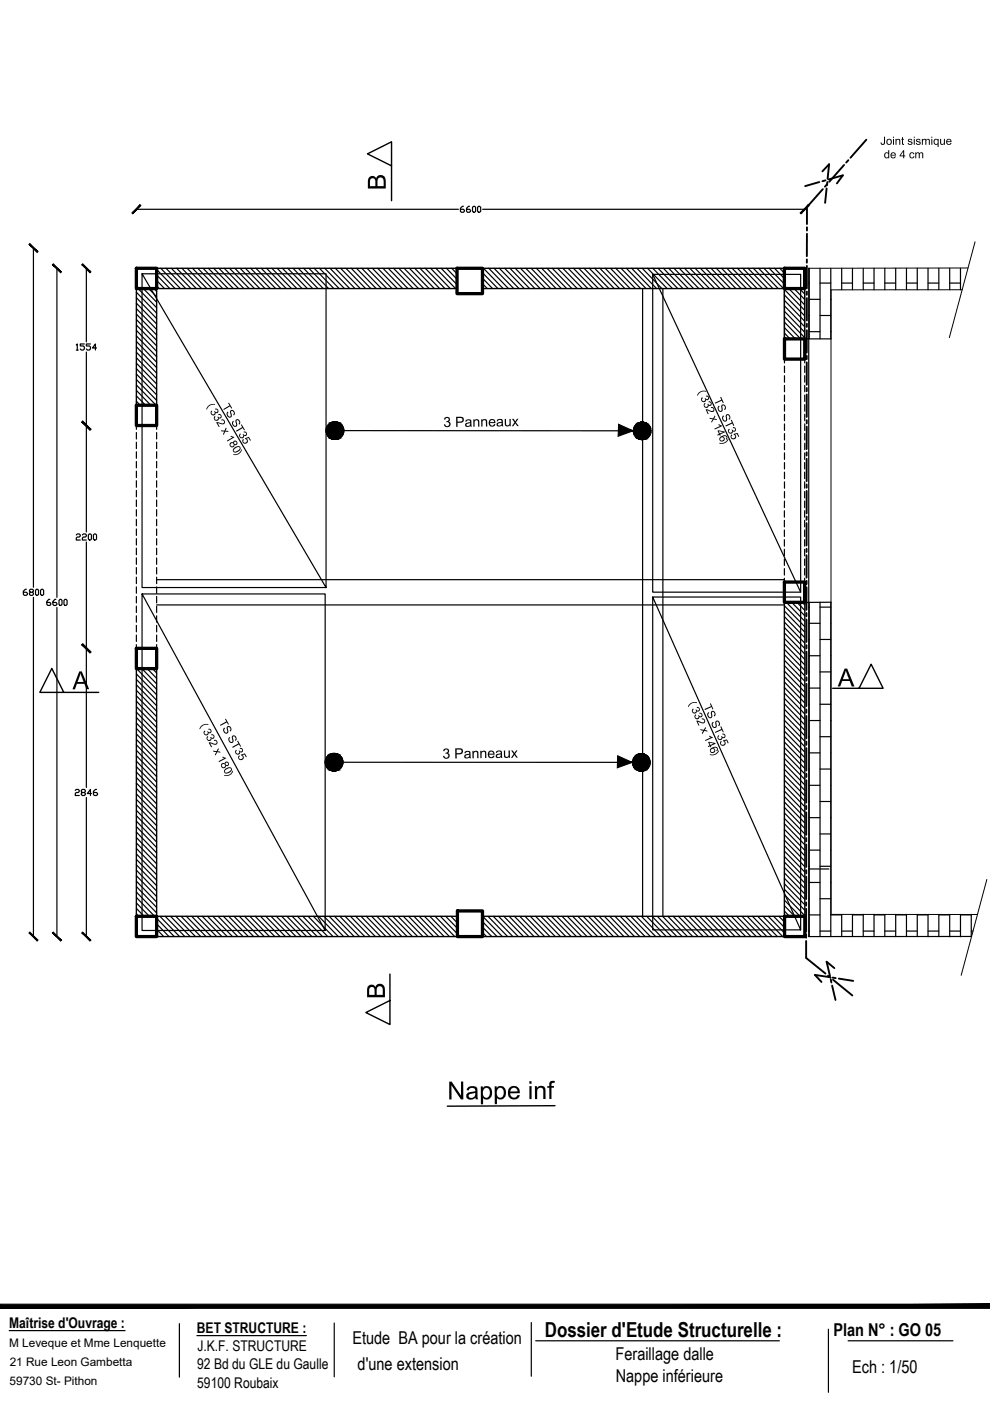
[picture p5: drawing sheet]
<svg xmlns="http://www.w3.org/2000/svg" width="210mm" height="297mm" viewBox="0 0 210 297" stroke-linecap="round" stroke-linejoin="round" font-family="sans-serif">
<defs><g id="words">
<g font-size="4.4">
<text x="96.3" y="46.2">6600</text>
<text x="14.8" y="75.5">1554</text>
<text x="14.8" y="115.7">2200</text>
<text x="14.8" y="170">2846</text>
<text x="115.5" y="283.4">Dossier d'Etude Structurelle :</text>
</g>
<g font-size="4">
<text x="3.9" y="127.4">6800</text>
<text x="8.8" y="129.5">6600</text>
</g>
<g font-size="3.8">
<text x="74.7" y="284.9">Etude BA pour la création</text>
<text x="176.7" y="283.2">Plan N° : GO 05</text>
<text x="75.8" y="290.5">d'une extension</text>
<text x="130.5" y="288.4">Feraillage dalle</text>
<text x="130.6" y="292.9">Nappe inférieure</text>
<text x="180.7" y="291">Ech : 1/50</text>
</g>
<g font-size="3.1">
<text x="1.9" y="281.5">Maîtrise d'Ouvrage :</text>
<text x="41.7" y="282.5">BET STRUCTURE :</text>
<text x="41.8" y="286.4">J.K.F. STRUCTURE</text>
<text x="41.8" y="290.4">92 Bd du GLE du Gaulle</text>
<text x="41.8" y="294.2">59100 Roubaix</text>
</g>
<g font-size="2.5">
<text x="1.9" y="285.6">M Leveque et Mme Lenquette</text>
<text x="2" y="293.7">59730 St- Pithon</text>
<text x="2.1" y="289.6">21 Rue Leon Gambetta</text>
</g>
</g></defs>
<!-- layer: textes. R+1 -->
<path d="M83 35.2l-5.1-2.6 5.1-2.5v12.5M13.5 146.8l-2.5-5.1-2.6 5.1h12.5M176.6 145.9h10.6l-2.5-5.1-2.6 5.1M82.7 206.5v10.7l-5.1-2.5 5.1-2.6M117.7 234.4l-22.9 .1" fill="none" stroke="#000" stroke-width=".3"/>
<g fill="#000">
<path d="M94.3 88.5l.5-.1 .6 .3v.4l-.3 .3 .3 .1 .1 .6-.3 .4h-.7l-.3-.3-.1-.2 .3-.1 .2 .4 .2 .1 .4-.4-.1-.4-.5-.1 .1-.2 .4-.2v-.3l-.4-.2-.3 .4-.3-.1zM100.4 88.9h.2v.2l.4-.2 .5 .1 .1 1.5h-.2l-.1-1.3-.3-.1-.4 .3v1.1h-.2zM102 88.9h.3v.2l.4-.3 .5 .2 .1 1.4h-.3v-1.1l-.4-.2-.3 .3v1.1h-.3zM107 88.8h.3v1.1l.3 .3 .4-.3v-1.1h.3v1.6h-.2v-.2l-.4 .2-.6-.2zM108.5 88.8h.4l.3 .6 .4-.6h.3l-.5 .7 .6 .8h-.3l-.5-.5-.4 .6h-.3l.6-.9zM94.1 158.9l.6-.2 .5 .4v.4l-.3 .2 .4 .2v.5l-.3 .4h-.7l-.3-.3-.1-.2 .3-.1 .2 .4 .3 .1 .4-.4-.2-.4-.5-.1 .1-.2 .4-.2v-.3l-.4-.2-.3 .4-.2-.1zM100.2 159.2h.2v.2l.5-.2 .4 .1 .2 1.4h-.3v-1.1l-.4-.2-.3 .3v1.1h-.3zM101.8 159.2h.3v.2l.3-.2 .6 .2 .1 1.3h-.3v-1.2l-.4-.1-.3 .2v1.1h-.2zM106.8 159.1h.3v1.2l.4 .2 .3-.3v-1.1h.3v1.6h-.2v-.2l-.4 .2-.6-.2zM108.4 159.1h.3l.4 .5 .3-.5h.3l-.5 .7 .6 .8h-.3l-.4-.6-.4 .7h-.4l.6-.8zM95.2 229.3h.6l1.9 3v-3h.5v3.8h-.5l-2-3v3h-.5zM113.4 230.3h.4v.4l.8-.5 .5 .1 .4 .2 .2 .5v2h-.5l-.1-2.1-.2-.2-.4-.1-.3 .1-.3 .4v1.9h-.5z"/>
<path d="M116.6 229.4l.3-.2h.7l-.1 .4a.39 .39 0 0 0-.4 0 .39 .39 0 0 0-.2 .4v.3h.6v.3h-.6v2.4h-.4v-2.4h-.5v-.3h.5z"/>
<path d="M78.3 37.6l.3-.2 .5-.1 .7 .5 .5-.6h.9l.5 .7 .1 2.1h-3.8v-1.7zM78.6 38l-.2 1.5h1.2l-.1-1.5-.4-.2zM80.3 37.7l-.2 .5-.1 1.3h1.3l-.1-1.6-.4-.3z"/>
<path d="M96.7 88.4h1.2l.4 .4v.5l-.3 .2-1 .1v.9h-.3zM97 88.6v.8l1-.2v-.3l-.1-.2z"/>
<path d="M98.8 89l.6-.1 .5 .2 .2 1.4h-.3l-.1-.2-.4 .2-.5-.1-.2-.2 .1-.3 .8-.4a.26 .26 0 0 0 .1-.3 .26 .26 0 0 0-.4-.1l-.3 .3h-.3zM99 89.9l-.1 .2 .2 .2h.4l.2-.3a.24 .24 0 0 0-.2-.3 .24 .24 0 0 0-.3 .1z"/>
<path d="M103.8 89.1l.3-.3h.4l.4 .3 .2 .6h-1.2v.3l.4 .2h.3l.2-.3h.2l-.2 .4-.6 .2-.4-.3-.2-.4zM104.1 89.1l-.2 .4h.9l-.3-.4z"/>
<path d="M105.4 89.1l.3-.3h.6l.3 .4 .1 1.2h-.3v-.2l-.4 .2h-.5l-.2-.3v-.3l.8-.3a.26 .26 0 0 0 .2-.4 .26 .26 0 0 0-.4-.1l-.3 .3h-.3zM105.6 89.8v.3l.1 .1h.4l.2-.3a.25 .25 0 0 0-.1-.3 .25 .25 0 0 0-.3 .1z"/>
<path d="M16.8 142.4h.5l1.6 3.7h-.6l-.4-1.1h-1.6l-.4 1.1h-.5zM17.1 142.7l-.7 1.9h1.3z"/>
<path d="M96.5 158.7h1.2l.4 .2 .1 .3-.3 .6-1.1 .1v.9h-.3zM96.8 158.9v.8l1-.2 .1-.3-.2-.3z"/>
<path d="M179.1 141.8h.5l1.6 3.7h-.6l-.5-1.1h-1.5l-.5 1.1h-.5zM179.3 142.2l-.6 1.8h1.3z"/>
<path d="M98.6 159.4l.4-.2 .7 .1 .2 1.5h-.3l-.1-.2-.4 .2h-.4l-.2-.2-.1-.4 .3-.2 .6-.2a.26 .26 0 0 0 .1-.3 .26 .26 0 0 0-.4-.1l-.3 .3h-.2zM98.8 160.2l-.1 .3 .3 .1 .5-.3a.27 .27 0 0 0-.2-.3 .27 .27 0 0 0-.3 .1z"/>
<path d="M103.6 159.4l.4-.3h.3l.4 .3 .2 .6h-1.2l.1 .3 .3 .2h.3l.2-.3h.3l-.3 .4-.6 .1-.4-.2-.2-.7zM103.9 159.4l-.2 .4h.9l-.2-.4z"/>
<path d="M105.2 159.3l.4-.2 .8 .2 .1 1.4h-.2l-.1-.2-.4 .2h-.5l-.2-.3 .1-.4 .7-.2a.28 .28 0 0 0 .2-.5 .28 .28 0 0 0-.5 0l-.2 .3h-.3zM105.5 160.1l-.1 .2 .2 .2 .6-.3a.27 .27 0 0 0-.2-.3 .27 .27 0 0 0-.3 .1z"/>
<path d="M78.1 209l.7-.2 .4 .1 .4 .4 .5-.7h.6l.4 .2 .3 .2 .2 .6v1.8h-3.8v-1.6zM78.5 209.4l-.2 .3v1.2h1.1v-1.2a.55 .55 0 0 0-.9-.3zM80.2 209.2l-.3 .5v1.2h1.3l-.1-1.5-.4-.3z"/>
<path d="M99.2 230.6l.8-.3h.7l.4 .3 .3 2.5h-.5l-.1-.4-.8 .4-.9-.2-.3-.5 .2-.6 .5-.2 .9-.2a.38 .38 0 0 0 .4-.3 .38 .38 0 0 0-.4-.4h-.7l-.3 .5-.5-.1zM99.4 232.1a.63 .63 0 0 0 .5 .7 .63 .63 0 0 0 .7-.4l.1-.2a.27 .27 0 0 0 .1-.4 .27 .27 0 0 0-.4 0z"/>
<path d="M101.9 230.3h.5v.4l.5-.4h.7l.5 .4 .2 .6v.9l-.4 .7-.9 .2-.6-.3v1.3h-.4zM102.6 230.9l-.2 .5 .1 .9 .3 .4h.6l.4-.5v-1l-.5-.6z"/>
<path d="M104.9 230.3h.4v.4l.5-.4h.8l.5 .5 .2 .6-.1 .9-.4 .6-.9 .2-.5-.3v1.3h-.5zM105.5 230.9l-.2 .5 .1 .9 .3 .4h.6l.4-.5v-1.1l-.5-.5z"/>
<path d="M108.1 230.6l.3-.3 .7-.1 .8 .5 .3 1.1h-2l.2 .6 .4 .3 .6-.1 .3-.4h.5l-.5 .7-.8 .2-.5-.1-.4-.3-.3-.5v-.8zM108.5 230.8l-.3 .6h1.5l-.1-.5-.4-.2-.3-.1z"/>
<path d="M112.2 230.3h.5v2.7h-.5zM112.2 229.2h.5v.6h-.5z"/>
</g>
<!-- layer: linteaux -->
<g fill="none" stroke="#000" stroke-width=".25">
<path d="M7.1 52.6v71.9M12.1 56.9v69.7M18.3 56.9v15.6M28.9 44.4h68.3M33.2 59.5l1.7 1.7M33.2 58.3l2.8 2.9M33.2 57.1l3.9 4.1M34.1 56.9l4.1 4.3M35.2 56.9l4.2 4.3M36.3 56.9l4.2 4.3M37.4 56.9l4.2 4.3M38.6 56.9l4.1 4.3"/>
<path d="M39.7 56.9l4.2 4.3M40.8 56.9l4.2 4.3M41.9 56.9l4.2 4.3M43.1 56.9l4.1 4.3M44.2 56.9l4.1 4.3M45.3 56.9l4.2 4.3M46.4 56.9l4.2 4.3M47.5 56.9l4.2 4.3M48.7 56.9l4.1 4.3M49.8 56.9l4.2 4.3M50.9 56.9l4.2 4.3M52 56.9l4.2 4.3"/>
<path d="M53.1 56.9l4.2 4.3M54.3 56.9l4.1 4.3M55.4 56.9l4.2 4.3M56.5 56.9l4.2 4.3M57.6 56.9l4.2 4.3M58.8 56.9l4.1 4.3M59.9 56.9l4.2 4.3M61 56.9l4.2 4.3M62.1 56.9l4.2 4.3M63.2 56.9l4.2 4.3M64.4 56.9l4.1 4.3M65.5 56.9l4.2 4.3"/>
<path d="M66.6 56.9l4.2 4.3M67.7 56.9l4.2 4.3M68.9 56.9l4.1 4.3M70 56.9l4.1 4.3M71.1 56.9l4.2 4.3M72.2 56.9l4.2 4.3M73.3 56.9l4.2 4.3M74.5 56.9l4.1 4.3M75.6 56.9l4.2 4.3M76.7 56.9l4.2 4.3M77.8 56.9l4.2 4.3M79 56.9l4.1 4.3"/>
<path d="M80.1 56.9l4.1 4.3M81.2 56.9l4.2 4.3M82.3 56.9l4.2 4.3M83.4 56.9l4.2 4.3M84.6 56.9l4.1 4.3M85.7 56.9l4.2 4.3M86.8 56.9l4.2 4.3M87.9 56.9l4.2 4.3M89 56.9l4.2 4.3M90.2 56.9l4.1 4.3M91.3 56.9l4.2 4.3M92.4 56.9l4.2 4.3"/>
<path d="M93.5 56.9l3.4 3.5M94.7 56.9l2.2 2.3M95.8 56.9l1.1 1.1M96.9 56.9h.1M102.3 59l2.1 2.2M102.3 57.8l3.3 3.4M102.3 44.4h68.3M102.5 56.9l4.2 4.3M103.6 56.9l4.2 4.3M104.8 56.9l4.1 4.3M105.9 56.9l4.1 4.3M107 56.9l4.2 4.3"/>
<path d="M108.1 56.9l4.2 4.3M109.2 56.9l4.2 4.3M110.4 56.9l4.1 4.3M111.5 56.9l4.2 4.3M112.6 56.9l4.2 4.3M113.7 56.9l4.2 4.3M114.9 56.9l4.1 4.3M116 56.9l4.1 4.3M117.1 56.9l4.2 4.3M118.2 56.9l4.2 4.3M119.3 56.9l4.2 4.3M120.5 56.9l4.1 4.3"/>
<path d="M121.6 56.9l4.2 4.3M122.7 56.9l4.2 4.3M123.8 56.9l4.2 4.3M124.9 56.9l4.2 4.3M126.1 56.9l4.1 4.3M127.2 56.9l4.2 4.3M128.3 56.9l4.2 4.3M129.4 56.9l4.2 4.3M130.6 56.9l4.1 4.3M131.7 56.9l4.1 4.3M132.8 56.9l4.2 4.3M133.9 56.9l4.2 4.3"/>
<path d="M135 56.9l4.2 4.3M136.2 56.9l4.1 4.3M137.3 56.9l4.2 4.3M138.4 56.9l4.2 4.3M139.5 56.9l4.2 4.3M140.7 56.9l4.1 4.3M141.8 56.9l4.1 4.3M142.9 56.9l4.1 4.3M144 56.9l4.2 4.3M145.1 56.9l4.2 4.3M146.3 56.9l4.1 4.3M147.4 56.9l4.1 4.3"/>
<path d="M148.5 56.9l4.2 4.3M149.6 56.9l4.2 4.3M150.7 56.9l4.2 4.3M151.9 56.9l4.1 4.3M153 56.9l4.1 4.3M154.1 56.9l4.2 4.3M155.2 56.9l4.2 4.3M156.4 56.9l4.1 4.3M157.5 56.9l4.1 4.3M158.6 56.9l4.2 4.3M159.7 56.9l4.2 4.3M160.8 56.9l4.2 4.3"/>
<path d="M162 56.9l4.1 4.3M163.1 56.9l3.2 3.3M164.2 56.9l2.1 2.2M165.3 56.9l1 1M18.3 74.6v38.2M28.9 79.3l4.3 4.4M28.9 78.2l4.3 4.4M28.9 77l4.3 4.4M28.9 75.8l4.3 4.5M28.9 74.7l4.3 4.4M28.9 73.5l4.3 4.4M28.9 72.4l4.3 4.4"/>
<path d="M28.9 71.2l4.3 4.4M28.9 70l4.3 4.5M28.9 68.9l4.3 4.4M28.9 67.7l4.3 4.5M28.9 66.6l4.3 4.4M28.9 65.4l4.3 4.5M28.9 64.3l4.3 4.4M28.9 63.1l4.3 4.4M28.9 62l4.3 4.4M29.3 61.2l3.9 4M30.4 61.2l2.8 2.9M31.5 61.2l1.7 1.7"/>
<path d="M32.6 61.2l.6 .6M33.2 60.6l.6 .6M102.3 60.1l1 1.1M166.3 64.8l4.3 4.5M166.3 63.7l4.3 4.4M166.3 62.5l4.3 4.5M166.3 61.4l4.3 4.4M166.3 71.8h.1M166.3 70.6l1.2 1.2M166.3 69.5l2.3 2.3M166.3 68.3l3.5 3.5M166.3 67.2l4.3 4.4"/>
<path d="M166.3 66l4.3 4.4M167.2 61.2l3.4 3.4M168.4 61.2l2.2 2.3M169.5 61.2l1.1 1.1M28.9 85.1l.8 .8M28.9 83.9l2 2M28.9 82.8l3.1 3.1M28.9 81.6l4.2 4.3M28.9 80.5l4.3 4.4M18.3 114.9v52M7.1 126.6v72M12.1 128.8v69.8"/>
<path d="M166.3 140l4.3 4.4M166.3 138.8l4.3 4.4M166.3 137.7l4.3 4.4M166.3 136.5l4.3 4.4M166.3 135.3l4.3 4.5M166.3 134.2l4.3 4.4M166.3 133l4.3 4.5M166.3 131.9l4.3 4.4M166.3 130.7l4.3 4.5M166.3 129.6l4.3 4.4M166.3 128.4l4.3 4.4M166.7 127.7l3.9 4"/>
<path d="M167.9 127.7l2.7 2.8M169 127.7l1.6 1.7M170.1 127.7l.5 .5M28.9 159.1l4.3 4.4M28.9 157.9l4.3 4.4M28.9 156.8l4.3 4.4M28.9 155.6l4.3 4.4M28.9 154.4l4.3 4.5M28.9 153.3l4.3 4.4M28.9 152.1l4.3 4.5M28.9 151l4.3 4.4M28.9 149.8l4.3 4.4"/>
<path d="M28.9 148.7l4.3 4.4M28.9 147.5l4.3 4.4M28.9 146.4l4.3 4.4M28.9 145.2l4.3 4.4M28.9 144l4.3 4.5M28.9 142.9l4.3 4.4M29 141.8l4.2 4.4M30.1 141.8l3.1 3.2M31.2 141.8l2 2M32.3 141.8l.9 .9M166.3 159.6l4.3 4.4M166.3 158.5l4.3 4.4"/>
<path d="M166.3 157.3l4.3 4.4M166.3 156.2l4.3 4.4M166.3 155l4.3 4.4M166.3 153.8l4.3 4.5M166.3 152.7l4.3 4.4M166.3 151.5l4.3 4.5M166.3 150.4l4.3 4.4M166.3 149.2l4.3 4.5M166.3 148.1l4.3 4.4M166.3 146.9l4.3 4.4M166.3 145.8l4.3 4.4M166.3 144.6l4.3 4.4"/>
<path d="M166.3 143.5l4.3 4.4M166.3 142.3l4.3 4.4M166.3 141.1l4.3 4.4M18.3 169.1v29.5M28.9 179.9l4.3 4.4M28.9 178.7l4.3 4.4M28.9 177.6l4.3 4.4M28.9 176.4l4.3 4.4M28.9 175.2l4.3 4.5M28.9 174.1l4.3 4.4M28.9 172.9l4.3 4.5M28.9 171.8l4.3 4.4"/>
<path d="M28.9 170.6l4.3 4.5M28.9 169.5l4.3 4.4M28.9 168.3l4.3 4.4M28.9 167.2l4.3 4.4M28.9 166l4.3 4.4M28.9 164.9l4.3 4.4M28.9 163.7l4.3 4.4M28.9 162.5l4.3 4.5M28.9 161.4l4.3 4.4M28.9 160.2l4.3 4.5M166.3 179.3l4.3 4.4M166.3 178.1l4.3 4.4"/>
<path d="M166.3 177l4.3 4.4M166.3 175.8l4.3 4.4M166.3 174.7l4.3 4.4M166.3 173.5l4.3 4.4M166.3 172.3l4.3 4.5M166.3 171.2l4.3 4.4M166.3 170l4.3 4.5M166.3 168.9l4.3 4.4M166.3 167.7l4.3 4.5M166.3 166.6l4.3 4.4M166.3 165.4l4.3 4.4M166.3 164.3l4.3 4.4"/>
<path d="M166.3 163.1l4.3 4.4M166.3 162l4.3 4.4M166.3 160.8l4.3 4.4M28.9 193.7l.5 .6M28.9 192.6l1.6 1.7M28.9 191.4l2.8 2.9M28.9 190.3l3.9 4M28.9 189.1l4.3 4.5M28.9 188l4.3 4.4M28.9 186.8l4.3 4.4M28.9 185.7l4.3 4.4M28.9 184.5l4.3 4.4"/>
<path d="M28.9 183.4l4.3 4.4M28.9 182.2l4.3 4.4M28.9 181l4.3 4.5M33.2 197l1.5 1.6M33.2 195.9l2.6 2.7M33.2 198.2l.4 .4M33.2 194.7l3.8 3.9M33.9 194.3l4.2 4.3M35 194.3l4.2 4.3M36.2 194.3l4.1 4.3M37.3 194.3l4.1 4.3M38.4 194.3l4.2 4.3"/>
<path d="M39.5 194.3l4.2 4.3M40.6 194.3l4.2 4.3M41.8 194.3l4.1 4.3M42.9 194.3l4.2 4.3M44 194.3l4.2 4.3M45.1 194.3l4.2 4.3M46.2 194.3l4.2 4.3M47.4 194.3l4.1 4.3M48.5 194.3l4.2 4.3M49.6 194.3l4.2 4.3M50.7 194.3l4.2 4.3M51.9 194.3l4.1 4.3"/>
<path d="M53 194.3l4.1 4.3M54.1 194.3l4.2 4.3M55.2 194.3l4.2 4.3M56.3 194.3l4.2 4.3M57.5 194.3l4.1 4.3M58.6 194.3l4.2 4.3M59.7 194.3l4.2 4.3M60.8 194.3l4.2 4.3M62 194.3l4.1 4.3M63.1 194.3l4.1 4.3M64.2 194.3l4.2 4.3M65.3 194.3l4.2 4.3"/>
<path d="M66.4 194.3l4.2 4.3M67.6 194.3l4.1 4.3M68.7 194.3l4.2 4.3M69.8 194.3l4.2 4.3M70.9 194.3l4.2 4.3M72.1 194.3l4.1 4.3M73.2 194.3l4.1 4.3M74.3 194.3l4.2 4.3M75.4 194.3l4.2 4.3M76.5 194.3l4.2 4.3M77.7 194.3l4.1 4.3M78.8 194.3l4.2 4.3"/>
<path d="M79.9 194.3l4.2 4.3M81 194.3l4.2 4.3M82.1 194.3l4.2 4.3M83.3 194.3l4.1 4.3M84.4 194.3l4.2 4.3M85.5 194.3l4.2 4.3M86.6 194.3l4.2 4.3M87.8 194.3l4.1 4.3M88.9 194.3l4.1 4.3M90 194.3l4.2 4.3M91.1 194.3l4.2 4.3M92.2 194.3l4.2 4.3"/>
<path d="M93.4 194.3l3.6 3.7M94.5 194.3l2.5 2.5M95.6 194.3l1.4 1.4M96.7 194.3l.3 .2M102.3 197.7l.8 .9M102.3 196.5l2 2.1M102.3 195.4l3.1 3.2M102.3 194.3l4.2 4.3M103.5 194.3l4.1 4.3M104.6 194.3l4.2 4.3M105.7 194.3l4.2 4.3M106.8 194.3l4.2 4.3"/>
<path d="M107.9 194.3l4.2 4.3M109.1 194.3l4.1 4.3M110.2 194.3l4.2 4.3M111.3 194.3l4.2 4.3M112.4 194.3l4.2 4.3M113.6 194.3l4.1 4.3M114.7 194.3l4.2 4.3M115.8 194.3l4.2 4.3M116.9 194.3l4.2 4.3M118 194.3l4.2 4.3M119.2 194.3l4.1 4.3M120.3 194.3l4.2 4.3"/>
<path d="M121.4 194.3l4.2 4.3M122.5 194.3l4.2 4.3M123.7 194.3l4.1 4.3M124.8 194.3l4.1 4.3M125.9 194.3l4.2 4.3M127 194.3l4.2 4.3M128.1 194.3l4.2 4.3M129.3 194.3l4.1 4.3M130.4 194.3l4.1 4.3M131.5 194.3l4.2 4.3M132.6 194.3l4.2 4.3M133.8 194.3l4.1 4.3"/>
<path d="M134.9 194.3l4.1 4.3M136 194.3l4.1 4.3M137.1 194.3l4.2 4.3M138.2 194.3l4.2 4.3M139.4 194.3l4.1 4.3M140.5 194.3l4.1 4.3M141.6 194.3l4.2 4.3M142.7 194.3l4.2 4.3M143.8 194.3l4.2 4.3M145 194.3l4.1 4.3M146.1 194.3l4.1 4.3M147.2 194.3l4.2 4.3"/>
<path d="M148.3 194.3l4.2 4.3M149.5 194.3l4.1 4.3M150.6 194.3l4.1 4.3M151.7 194.3l4.2 4.3M152.8 194.3l4.2 4.3M153.9 194.3l4.2 4.3M155.1 194.3l4.1 4.3M156.2 194.3l4.1 4.3M157.3 194.3l4.2 4.3M158.4 194.3l4.2 4.3M159.5 194.3l4.2 4.3M160.7 194.3l4.1 4.3"/>
<path d="M161.8 194.3l4.1 4.3M162.9 194.3l3.4 3.5M164 194.3l2.3 2.3M165.1 194.3l1.2 1.2M166.3 194.3h.1M166.3 193.2l1.1 1.1M166.3 192l2.2 2.3M166.3 190.8l3.3 3.5M166.3 189.7l4.3 4.4M166.3 188.5l4.3 4.5M166.3 187.4l4.3 4.4M166.3 186.2l4.3 4.4"/>
<path d="M166.3 185.1l4.3 4.4M166.3 183.9l4.3 4.4M166.3 182.8l4.3 4.4M166.3 181.6l4.3 4.4M166.3 180.4l4.3 4.5"/>
</g>
<!-- layer: JKF  bbm plein -->
<path d="M33.2 56.9v33.3h-4.3v-33.3h141.7M28.9 61.2h68M102.3 61.2h64v10.6M170.6 61.2v10.6M166.3 123.4v70.9h-64M170.6 123.4v70.9M28.9 194.3h68.1M33.2 198.6v-61.1h-4.3v61.1h141.7" fill="none" stroke="#000" stroke-width=".3"/>
<!-- layer: 0 -->
<g fill="none" stroke="#000" stroke-width=".25">
<path d="M30.1 58l39 66.6v-66.6h-39v66.6h39M138.4 58.2h31.4v67.3h-31.4zM138.4 58.2l31.4 67.3M166.3 56.9v19.2h4.3v-19.2M171.5 56.9v141.7h34.5M171.6 56.9v14.9M173.9 56.9v14.9M176.1 56.9v14.9M178.5 56.9v4.5M180.7 56.9v4.5M183 56.9v4.5M185.3 56.9v4.5"/>
<path d="M187.6 56.9v4.5M189.9 56.9v4.5M192.2 56.9v4.5M194.5 56.9v4.5M196.8 56.9v4.5M199.1 56.9v4.5M201.4 56.9v4.5M203.6 56.9v4.5M136.2 61.2v133.1M140.5 61.2v133.1M166.3 71.8h4.3v4.3h-4.3zM170.6 71.8h5.6"/>
<path d="M171.5 66.9h.1M171.5 60h.1M171.6 70.3h2.3M171.6 63.5h2.3M173.9 66.9h2.2M173.9 60h2.2M176.1 70.3h.1M176.1 63.5h.1M178.5 60h2.2M183 60h2.3M187.6 60h2.3M192.2 60h2.3"/>
<path d="M196.8 60h2.3M201.4 60h2.2M28.9 85.9h4.3v4.3h-4.3zM71 91.3h65.1M28.9 137.5h4.3v4.3h-4.3zM30.1 125.9l38.8 71.4v-71.4h-38.8v71.4h38.8M33.2 122.9h133.1M33.2 128.3h133.1M138.4 126.6v70.6h31.4v-70.6h-31.4l31.4 70.6M166.3 123.4h4.3M166.3 123.4h4.3v4.3h-4.3zM171.5 135.6h.1"/>
<path d="M171.5 128.7h.1M171.6 127.7v70.9M171.6 139h2.3M171.6 132.2h2.3M173.9 127.7v70.9M173.9 135.6h2.2M173.9 128.7h2.2M176.1 127.7v70.9M176.1 139h.1M176.1 132.2h.1M176.2 127.7h-5.6M171.5 156.2h.1"/>
<path d="M171.5 149.3h.1M171.5 142.5h.1M171.6 159.6h2.3M171.6 152.8h2.3M171.6 145.9h2.3M173.9 156.2h2.2M173.9 149.3h2.2M173.9 142.5h2.2M176.1 159.6h.1M176.1 152.8h.1M176.1 145.9h.1M70.8 161.6h65.1"/>
<path d="M171.5 176.8h.1M171.5 169.9h.1M171.5 163.1h.1M171.6 173.4h2.3M171.6 166.5h2.3M173.9 176.8h2.2M173.9 169.9h2.2M173.9 163.1h2.2M176.1 173.4h.1M176.1 166.5h.1M171.5 197.4h.1M171.5 190.5h.1"/>
<path d="M171.5 183.7h.1M171.5 184.2h4.2M171.6 194h2.3M171.6 187.1h2.3M171.6 180.2h2.3M173.9 197.4h2.2M173.9 190.5h2.2M173.9 183.7h2.2M176.1 194h2.4M176.1 187.1h.1M176.1 180.2h.1M178.5 193.9v4.7"/>
<path d="M178.5 197.4h2.2M180.7 193.9v4.7M180.7 194h2.3M183 193.9v4.7M183 197.4h2.3M185.3 193.9v4.7M185.3 194h2.3M187.6 193.9v4.7M187.6 197.4h2.3M189.9 193.9v4.7M189.9 194h2.3M192.2 193.9v4.7"/>
<path d="M192.2 197.4h2.3M194.5 193.9v4.7M194.5 194h2.3M196.8 193.9v4.7M196.8 197.4h2.3M199.1 193.9v4.7M199.1 194h2.3M201.4 193.9v4.7M201.4 197.4h2.2M203.6 193.9v4.7M203.6 194h2.3M205.9 193.9v4.7"/>
<path d="M205.9 197.4h.4M175.6 281.8v13.4"/>
<circle cx="71" cy="91.3" r="1.87"/>
<circle cx="70.8" cy="161.6" r="1.87"/>
</g>
<!-- layer: HACHURES BBM -->
<path d="M205.3 56.8l-33.8 .1M206.7 51.3l-5.4 20.3M204 61.4l-27.8 .1v132.4h31M209.2 186.5l-5.4 20.3" fill="none" stroke="#000" stroke-width=".21"/>
<!-- layer: AL Fondations -->
<g fill="none" stroke="#000" stroke-width=".25">
<path d="M166.3 76.1v.8M166.3 77.6v1.4M166.3 79.7v1.3M170.6 76.1v.8M170.6 77.6v1.4M170.6 79.7v1.3M28.9 90.2v.8M28.9 91.7v1.4M28.9 93.8v1.3M28.9 95.8v1.4M28.9 97.8v1.4M28.9 99.9v1.3"/>
<path d="M33.2 90.2v.8M33.2 91.7v1.4M33.2 93.8v1.3M33.2 95.8v1.4M33.2 97.8v1.4M33.2 99.9v1.3M166.3 81.7v1.4M166.3 83.8v1.3M166.3 85.8v1.4M166.3 87.8v1.4M166.3 89.9v1.4M166.3 91.9v1.4"/>
<path d="M166.3 94v1.3M166.3 96v1.4M166.3 98.1v1.3M170.6 98.1v1.3M170.6 81.7v1.4M170.6 83.8v1.3M170.6 85.8v1.4M170.6 87.8v1.4M170.6 89.9v1.4M170.6 91.9v1.4M170.6 94v1.3M170.6 96v1.4"/>
<path d="M28.9 101.9v1.4M28.9 104v1.3M28.9 106v1.4M28.9 108.1v1.3M28.9 110.1v1.4M28.9 112.1v1.4M28.9 114.2v1.4M28.9 116.2v1.4M28.9 118.3v1.3M33.2 101.9v1.4M33.2 104v1.3M33.2 106v1.4"/>
<path d="M33.2 108.1v1.3M33.2 110.1v1.4M33.2 112.1v1.4M33.2 114.2v1.4M33.2 116.2v1.4M33.2 118.3v1.3M166.3 108.3v1.4M166.3 110.3v1.4M166.3 112.4v1.3M166.3 114.4v1.4M166.3 116.5v1.3M166.3 118.5v1.4"/>
<path d="M166.3 100.1v1.4M166.3 102.2v1.3M166.3 104.2v1.4M166.3 106.2v1.4M170.6 100.1v1.4M170.6 102.2v1.3M170.6 104.2v1.4M170.6 106.2v1.4M170.6 108.3v1.4M170.6 110.3v1.4M170.6 112.4v1.3M170.6 114.4v1.4"/>
<path d="M170.6 116.5v1.3M170.6 118.5v1.4M28.9 120.3v1.4M28.9 122.4v1.3M28.9 124.4v1.4M28.9 126.5v1.3M28.9 128.5v1.4M28.9 130.6v1.3M28.9 132.6v1.4M28.9 134.6v1.4M28.9 136.7v.8M33.2 120.3v1.4"/>
<path d="M33.2 122.4v1.3M33.2 124.4v1.4M33.2 126.5v1.3M33.2 128.5v1.4M33.2 130.6v1.3M33.2 132.6v1.4M33.2 134.6v1.4M33.2 136.7v.8M166.3 120.6v1.3M166.3 122.6v.8M170.6 120.6v1.3M170.6 122.6v.8"/>
</g>
<!-- layer: linteaux -->
<g fill="#000" stroke="#000" stroke-width=".21">
<path d="M6.2 51.8l1.7 1.7 .1-.2zM6.3 51.6l1.7 1.7-1.8-1.5z"/>
<path d="M11.1 56.1l1.7 1.7 .2-.2zM11.1 56.1l.2-.2 1.7 1.7z"/>
<path d="M17.4 56.1l1.7 1.7 .2-.2zM17.4 56.1l.1-.2 1.8 1.7z"/>
<path d="M29.7 43.4l-1.5 1.9 1.7-1.7zM28 45.1l1.7-1.7-1.5 1.9z"/>
<path d="M169.7 45.1l.1 .2 1.6-1.9zM171.4 43.4l.2 .2-1.8 1.7z"/>
<path d="M17.4 89.5l1.9 1.5-1.8-1.7zM17.4 89.5l1.9 1.5-.2 .2z"/>
<path d="M17.4 89.5l1.7 1.7 .2-.2zM17.4 89.5l.1-.2 1.8 1.7z"/>
<path d="M17.4 136.7l1.9 1.5-1.8-1.7zM17.4 136.7l1.9 1.5-.2 .2z"/>
<path d="M17.4 136.7l1.7 1.7 .2-.2zM17.4 136.7l.1-.2 1.8 1.7z"/>
<path d="M6.3 197.6l-.1 .2 1.8 1.5zM6.2 197.8l1.8 1.5-.1 .2z"/>
<path d="M11.1 197.8l1.9 1.5-1.7-1.7zM11.1 197.8l1.9 1.5-.2 .2z"/>
<path d="M17.4 197.8l1.9 1.5-1.8-1.7zM17.4 197.8l1.9 1.5-.2 .2z"/>
</g>
<!-- layer: Porteur -->
<path d="M28.9 56.9h4.3v4.3h-4.3zM96.9 56.9h5.4v5.4h-5.4zM166.3 56.9h4.3v4.3h-4.3zM166.3 71.8h4.3v4.3h-4.3zM28.9 85.9h4.3v4.3h-4.3zM28.9 137.5h4.3v4.3h-4.3zM166.3 123.4h4.3v4.3h-4.3zM28.9 194.3h4.3v4.3h-4.3zM97 193.1h5.3v5.5h-5.3zM166.3 194.3h4.3v4.3h-4.3z" fill="none" stroke="#000" stroke-width=".7"/>
<!-- layer: JD -->
<g fill="none" stroke="#000" stroke-width=".4">
<path d="M173.7 38.6l-3 .9M174.4 36.3l1.4-1.5-.3 3.1M175 38.2l-.6 .2M175.3 39.9l-.4 3.1M175.4 39.1l-.5 .5M175.4 38.6l-.1 .7M175.7 38l3-.8-1.3 1.7M179 35l-3.2 3.6M179.9 34l-.5 .5M183.7 29.6l-3.4 3.9M171.1 55v.7M171.1 56.4v4.7"/>
<path d="M171.1 49.6v4.7M171.1 48.2v.7M174.5 40.1l-3.4 3.8v3.6M171 75.4v.7M171 76.8v4.8M171.1 61.8v.7M171.1 63.2v4.8M171.1 68.6v.7M171.1 70l-.1 4.8M171 95.9v.7M171 97.3v4.7M171 82.3v.7"/>
<path d="M171 83.6v4.8M171 89.1v.7M171 90.5v4.7M171 110.9v4.8M171 116.3v.7M171 117.7v4.8M171 109.5v.7M171 102.7v.7M171 104.1v4.7M171 130v.7M171 131.3v4.8M171 136.8v.7"/>
<path d="M171 138.2v4.7M171 123.2v.7M171 124.5v4.8M171 150.4v.7M171 151.8v4.8M171 157.2v.7M171 158.6v4.8M171 145v4.7M171 143.6v.7M170.9 170.9v.7M170.9 172.2v4.8M170.9 177.7v.7"/>
<path d="M170.9 179.1v4.7M171 164v.7M171 165.4l-.1 4.8M170.9 191.3v.7M170.9 192.7v4.7M170.9 198.1v.7M170.9 199.5v3.6l4.1 3.3M170.9 184.5v.7M170.9 185.9v4.7M175.6 206.9l.5 .4M175.8 207.2l-3-.5 1.4 1.5M176.1 207.6l.2 .7"/>
<path d="M176.4 209l.7 3M176.5 207.3l.7 .1M176.6 207.7l4.1 3.4M176.9 205.3l-1.6-1.4 .7 3.1M177.8 207.5l3.1 .5"/>
</g>
<!-- layer: 00txt structure -->
<g fill="#000">
<path d="M187.4 29h.2v1.4l-.2 .3h-.4l-.2-.1-.1-.4h.2l.2 .3 .3-.1zM189.9 29.4h.2v.2l.2-.2 .5 .2 .1 1.1h-.2v-.9l-.3-.2-.3 .1v1h-.2zM191.2 29.2l.3-.2v.4h.2v.2h-.2v.9h.2v.2l-.5-.1v-1h-.1zM192.5 29.6l.3-.2 .6 .2v.2h-.2l-.2-.2-.3 .1 .7 .4-.1 .5-.5 .1-.3-.1-.1-.3h.3l.2 .3 .3-.1 .1-.2-.7-.3zM192.9 32.5l.4-.2 .5 .2 .1 .2-.6-.2-.3 .3 .2 .6h.3l.2-.3h.2l-.2 .4-.3 .1-.4-.1-.2-.4zM194.2 29.6l.3-.2 .6 .2 .1 .2-.6-.2-.2 .2 .8 .3-.1 .5-.5 .1-.4-.2v-.2h.2l.2 .3 .4-.2-.7-.4zM194.1 32.3h.1v.2l.3-.2 .5 .2 .3-.2h.3l.1 1.3h-.2v-1l-.1-.1-.4 .2v.9h-.2v-1l-.1-.1-.4 .1v1h-.2zM195.5 29.4h.1l.1 .2 .4-.2 .3 .2 .3-.2 .3 .1 .1 1.2h-.2v-1l-.2-.1-.3 .2v.9h-.2v-1l-.2-.1-.3 .2v.9h-.2zM199.3 29.4h.2v.9l.3 .3 .3-.2v-1h.2v1.3h-.1v-.2l-.3 .2-.5-.1zM44 86.2l.8-.5h.8v.1l-1 .2-.5 .4-.2 .4h-.2zM44.8 87.1l.2 .1-.2 .4 .3 .3 .4-.3-.1-.4h.2l.3 .2 .2-.2-.1-.3h-.3l-.1-.3 .5 .1 .2 .6-.2 .3-.4-.1-.1 .5-.5 .1-.4-.4zM45.4 88.3l.2-.1 .1 .2-.2 .3 .1 .2 .4 .1 .2-.3-.1-.3 .1-.1 .4 .2 .2-.2-.1-.3h-.3l-.1-.2 .5 .1 .2 .4-.2 .4h-.4v.2l-.4 .3-.6-.2-.1-.4z"/>
<path d="M45.8 89.6l1.6 .1 .1-.3-.2-.3-.3 .1-.1-.2 .2-.1 .3 .1 .3 .4v.3l-.4 .3-1.2-.3 .5 .8h-.2zM46.8 91.2l.8 .1 .3-.7 .1 .3-.2 .4 .5 .1 .2 .2-.7-.1-.4 .8-.1-.3 .2-.5h-.6zM48.8 92.5l.2-.1 .7 .3-1.5 .9-.1-.2 1.2-.7zM48.4 85.5l.1-.1 .7 1.1-.1 .1-.3-.4-1.3 .7-.2-.2 1.4-.7zM48.2 87.4l.1-.1 .1 .1-.1 .5 .3 .4 .3-.2-.1-.9 .2-.2h.5l.3 .7-.2 .4-.1-.7-.2-.3-.3 .1 .1 1.1-.5 .2-.5-.5zM49.4 89.3l.2 .1-.2 .5 .4 .4 .3-.2-.2-.9 .2-.3 .6 .1 .2 .7-.2 .3-.1-.2 .1-.4-.2-.3h-.3l.1 1.1-.2 .3h-.4l-.5-.6v-.3zM49.5 96.3l1-.1 .4-.4 .3-.5h.1l-.2 .6-.5 .4-.6 .2-.6-.1zM50.8 92l.1-.1 .2 .2-.2 .3 .2 .3 .4-.1-.1-.5 .2-.1 .3 .3 .3-.2v-.3l-.5-.1v-.2l.4 .1 .3 .5-.3 .3h-.4v.4l-.4 .1-.6-.3zM51.1 90.1l.1-.1 .7 1.2-.1 .1-.3-.6-1.3 .8-.2-.2 1.4-.7zM51.5 93.2l.1-.1 .1 .1-.1 .3v.2l.5 .1 .3-.3-.5-.6 .9-.3 .4 .8-.2 .1-.3-.6-.5 .1 .3 .3v.4l-.2 .3-.5 .1-.4-.3zM148.8 84.3l.1-.1 .1 .2-.2 .4 .3 .3 .4-.2-.1-.5h.2l.3 .3 .3-.2-.1-.3-.4-.1v-.2h.4l.2 .6-.2 .3h-.4l-.1 .3-.5 .2-.5-.5zM148.1 83.3l.8-.4h.9l-.1 .2-.5-.1-.5 .1-.5 .3-.3 .5-.1-.1z"/>
<path d="M149.6 86.8h.3l1.2 .3 .2-.4-.3-.2h-.2l-.1-.2h.3l.4 .3 .1 .4-.3 .3-.3 .1-1-.4 .4 .7-.2 .1zM149.3 85.6l.1-.2 .2 .2-.2 .4 .2 .3 .5-.3-.1-.4h.1l.3 .3 .3-.2-.1-.3-.3-.1-.1-.2 .5 .1 .2 .5-.2 .3h-.5l-.1 .4-.5 .1-.4-.4zM150.4 88.6l.8 .1 .4-.6 .1 .2-.3 .5h.5l.1 .3-.7-.2-.4 .7-.1-.2 .3-.5-.6-.1zM152.3 90l.2-.1 .6 .4-1.5 .8-.1-.2 1.2-.6zM152.7 84.2l.2-.1 .6 1.3-.2 .1-.3-.6-1.3 .7-.1-.2 1.3-.6zM152.3 86.1l.2-.1 .1 .2-.2 .4 .3 .5 .3-.1-.1-.9 .2-.3h.4l.2 .1 .2 .7-.3 .3-.1-.2 .2-.4-.2-.3h-.3v1.1l-.3 .2h-.3l-.4-.6zM153.2 88.2l.2-.1 .1 .2-.2 .4 .3 .5 .3-.2v-.9l.3-.3 .4 .1 .3 .8-.3 .3-.1-.2 .1-.2v-.3l-.1-.2h-.4l.1 1-.6 .3-.5-.5zM152.5 93.9h1l.6-.5 .2-.4 .2 .1-.5 .7-.5 .2-.7 .1-.3-.1zM154.5 91l.1-.1 .1 .2-.2 .3 .4 .3 .3-.2-.1-.4h.2l.3 .2 .3-.1-.1-.3-.4-.1v-.2h.4l.2 .6-.2 .3-.4-.1-.2 .4-.4 .2-.4-.4zM154.9 89.1l.2-.1 .6 1.2-.2 .1-.2-.5-1.4 .6-.1-.2 1.4-.6zM155 92.2l.2-.1 .1 .2-.2 .2 .1 .3 .4 .1 .3-.4-.4-.5 .9-.2 .3 .7-.2 .1-.2-.6-.5 .1 .3 .3v.4l-.3 .3h-.5l-.4-.4zM42.6 153.9l.8-.4 .8 .1v.1h-.7l-.6 .2-.5 .7-.1-.1z"/>
<path d="M43.3 155l.1-.1 .1 .2-.2 .4 .3 .2 .4-.2-.1-.4 .2-.1 .2 .3 .4-.2-.1-.3-.4-.1v-.2l.5 .1 .2 .5-.3 .4-.4-.1-.2 .4-.4 .1-.4-.4zM44.2 157.4h.4l1.2 .3 .1-.4-.2-.2h-.3l-.1-.2h.2h.4l.2 .4-.1 .4-.3 .2-1.1-.3 .4 .8h-.2zM44 156.1l.2 .1-.2 .5 .3 .2 .4-.2-.2-.4 .2-.1 .3 .2 .3-.1-.1-.4h-.4v-.2l.5 .1 .2 .5-.3 .3h-.4l-.1 .4-.4 .1-.5-.5zM47.7 152.5l.2-.1 .6 1.2-.1 .1-.3-.5-1.3 .7-.1-.2 1.3-.7zM47.4 154.4l.2-.1 .1 .1-.2 .5 .4 .4 .3-.1-.2-1 .3-.2h.5l.3 .7-.3 .4-.1-.2 .1-.5-.2-.3-.2 .1v1.1l-.5 .3-.5-.5zM48.5 156.4l.2-.1 .1 .1-.2 .5 .4 .4 .3-.2-.2-.9 .2-.2h.6l.3 .8-.3 .3-.1-.2 .2-.4-.3-.3-.2-.1-.1 .3 .1 .9-.2 .2h-.4l-.5-.5zM50 159.1l.1-.1 .1 .2-.2 .3 .3 .3 .4-.2-.1-.4 .2-.1 .4 .2 .2-.2-.1-.2-.4-.1-.1-.2h.5l.2 .5-.1 .4h-.5l-.1 .4-.5 .1-.4-.4zM50.3 157.1l.2-.1 .6 1.2-.2 .1-.2-.5-1.4 .8-.1-.2 1.3-.8zM146.8 150.4l.2-.2 .1 .2-.2 .4 .3 .3 .4-.3-.2-.3 .2-.1 .3 .3 .3-.2v-.3l-.4-.1-.1-.2 .5 .1 .2 .5-.2 .3h-.5l-.1 .4-.4 .1-.5-.4zM146.1 149.4l.9-.5h.8v.2l-.6-.1-.6 .2-.6 .7-.2-.1zM147.6 152.8l1.6 .3 .1-.4-.2-.2-.3 .1v-.2l.3-.1 .3 .2 .1 .5-.3 .4-1.3-.4 .4 .8-.2 .1zM147.4 151.5h.1l.1 .1-.2 .4 .3 .3 .4-.1-.1-.5 .2-.1 .2 .3 .3-.1v-.4l-.4-.1v-.2l.4 .1 .2 .5-.1 .3h-.5l-.1 .3-.4 .2-.5-.4z"/>
<path d="M148.4 154.6l.8 .1 .4-.6 .1 .3-.3 .4 .5 .1 .1 .2-.7-.1-.4 .7-.1-.3 .3-.5-.6-.1zM150.3 156.1l.2-.1 .7 .4-1.6 .7-.1-.2 1.2-.6zM149.4 150.3l1.3-.6-.2-.5 .2-.1 .6 1.3h-.2l-.2-.5-1.4 .6zM150.1 151.1l.2-.1 .1 .2-.2 .4 .3 .5 .3-.2-.1-.8 .3-.4 .5 .2 .2 .7-.3 .3-.1-.2 .2-.1v-.4l-.2-.3h-.2l-.2 .2 .1 .9-.3 .3h-.3l-.4-.6zM151 153.2l.2-.2 .1 .2-.2 .2v.3l.3 .4 .3-.1v-.9l.2-.3 .6 .2 .2 .6-.3 .4-.1-.2 .1-.2v-.3l-.2-.3h-.2l-.1 1.1-.5 .3-.3-.3-.2-.4zM150.5 159.9h1l.5-.3 .3-.5 .2 .1-.5 .6-.5 .3h-.8l-.2-.1zM152.2 156l.2-.1 .1 .1-.2 .4 .2 .3 .5-.1-.1-.5 .2-.1 .2 .3 .3-.1v-.3l-.4-.1v-.3l.4 .1 .2 .6-.3 .3-.4-.1v.4l-.4 .1-.6-.4zM151.6 155.2l1.4-.6-.3-.5 .2-.1 .6 1.2-.2 .1-.2-.5-1.4 .6zM152.8 157.1h.1l.1 .2-.2 .3 .3 .3h.3l.2-.3-.3-.6 .8-.2 .4 .7-.2 .1-.3-.6-.4 .1 .2 .3v.4l-.3 .3h-.4l-.4-.4zM45.1 159.2h.8l.4-.6 .1 .2-.3 .5h.6l.1 .3-.7-.1-.4 .7-.1-.2 .3-.6h-.6zM47.1 160.5l.2-.1 .7 .4-1.6 .8-.1-.2 1.2-.6zM47.6 164.3h.9l.5-.4 .3-.5 .1 .1-.2 .5-.6 .4-.8 .1h-.3z"/>
<path d="M50.6 160.3l.1-.1 .1 .1-.1 .3 .1 .3h.4l.3-.4-.4-.5 .8-.3 .4 .8-.1 .1-.4-.6-.4 .1 .3 .3v.4l-.3 .3-.4 .1-.4-.3z"/>
<path d="M187.9 30.1a.63 .63 0 0 1 1.2 0 .63 .63 0 0 1-1.2 0zM188.1 30.1a.43 .43 0 0 0 .8 0 .43 .43 0 0 0-.8 0z"/>
<path d="M187.6 32.5l.3-.2 .4 .2v-.7h.2v1.8h-.2v-.2l-.3 .2-.4-.2-.1-.4zM187.8 32.5l-.1 .7 .4 .2 .2-.2v-.5l-.2-.2z"/>
<path d="M189.3 29.4h.2v1.3h-.2zM189.3 29h.2v.2h-.2z"/>
<path d="M188.9 32.5l.4-.2 .5 .1 .1 .6h-.9l.3 .4 .6-.2-.1 .3-.4 .1-.5-.2-.1-.3zM189.1 32.5l-.1 .3h.7l-.2-.3z"/>
<path d="M191.5 31.8h.2v1.2h.2v.2h-.2v.4h-.2v-.4h-.8zM191.5 32.2l-.6 .8h.6z"/>
<path d="M193.7 29.4h.3v1.3h-.3zM193.7 29h.3v.2h-.3z"/>
<path d="M197.5 29.4h.2v1.3h-.2zM197.5 29h.2v.2h-.2z"/>
<path d="M198.1 29.6l.5-.2 .2 .2v-.2h.2v1.8h-.2v-.6l-.4 .1-.4-.2-.1-.6zM198.3 29.6l-.1 .7 .4 .3 .2-.2v-.5l-.2-.3z"/>
<path d="M200.8 29.5l.5-.1 .4 .3v.4h-.9l.3 .5 .6-.3-.2 .4h-.5l-.3-.2-.1-.5zM200.9 29.7l-.1 .3h.7l-.2-.4z"/>
<path d="M48.8 93.9l.3-.2 .4 .2 .1-.4 .4-.1 .2 .2 .2 .4-.2 .3h-.5l-.1 .4-.5 .2-.4-.4zM49.6 93.9a.3 .3 0 0 0 .6 0 .3 .3 0 0 0-.6 0zM48.9 94.3a.35 .35 0 0 0 .7 0 .35 .35 0 0 0-.7 0z"/>
<path d="M49.5 95.1l.6-.4 .6-.1 .2 .2 .1 .3-.4 .6-.9 .3-.3-.5zM49.7 95.2l-.1 .4 .3 .2 .8-.4 .1-.4-.3-.2z"/>
<path d="M152.1 91.3l1.5 .2 .1 .1-1 .5 .1 .2-.2 .1-.1-.2-.3 .2-.1-.2 .3-.2zM152.4 91.4l.2 .5 .7-.3z"/>
<path d="M152.6 92.7l.6-.3 .6-.1 .3 .2 .1 .4-.2 .3-.1-.7-.7 .1 .3 .1 .2 .4-.3 .4-.4 .1-.4-.3zM152.7 93.1a.37 .37 0 0 0 .7 0 .37 .37 0 0 0-.7 0z"/>
<path d="M150.1 157.4l1.6 .1v.2l-1 .4 .1 .3h-.2l-.1-.2-.3 .2-.1-.2 .4-.2zM150.4 157.5l.2 .5 .7-.4z"/>
<path d="M150.6 158.8l.6-.4 .5-.1 .4 .2 .1 .5-.2 .3-.1-.2 .1-.3-.1-.2h-.7l.4 .3v.4l-.2 .3-.4 .1-.5-.4zM150.7 159.1a.37 .37 0 0 0 .7 0 .37 .37 0 0 0-.7 0z"/>
<path d="M47 161.9l.3-.1 .4 .1 .1-.3 .4-.1 .4 .5-.2 .4-.5-.1-.1 .4-.5 .2-.4-.4zM47.8 162a.3 .3 0 0 0 .6 0 .3 .3 0 0 0-.6 0zM47 162.3a.35 .35 0 0 0 .7 0 .35 .35 0 0 0-.7 0z"/>
<path d="M47.6 163.2l1.1-.5 .3 .1 .2 .4-.5 .6-.8 .2-.4-.4zM47.8 163.3l-.1 .3 .4 .2 .7-.3 .2-.4-.4-.2z"/>
</g>
<!-- layer: 0 -->
<g fill="#000" stroke="#000" stroke-width=".21">
<path d="M70.6 93.1h.8zM70.7 89.5h.6zM131.1 89.9l2.9 1.3h-2.9zM135.6 93.2h1.1zM135.8 89.5h.7zM70.5 159.8h.6zM135.7 159.8h.6zM70.4 163.4h.8zM131 160.2l2.8 1.3h-2.9zM135.5 163.5h1z"/>
<path d="M70.6 93.1l.7 .1zM70.8 93.2h.5z"/>
<path d="M70.7 89.5h.7zM70.6 89.5h.8z"/>
<path d="M70.6 89.5h1zM70.3 89.5h1.3z"/>
<path d="M70.3 89.5l1.5 .1zM70.3 89.6h1.5z"/>
<path d="M70.4 93.1h1.3zM70.4 93.1h1z"/>
<path d="M70.3 89.6l1.7 .1-.2-.1zM70 89.7l.3-.1 1.7 .1z"/>
<path d="M70.3 93h1.5zM70.3 93l1.4 .1z"/>
<path d="M70 89.7l2.1 .1zM69.9 89.8h2.2z"/>
<path d="M70 92.9l1.8 .1 .2-.1zM70 92.9l1.8 .1h-1.5z"/>
<path d="M69.9 92.8h2.2zM69.9 92.8l2.1 .1z"/>
<path d="M69.9 89.8l2.4 .1-.2-.1zM69.7 89.9l.2-.1 2.4 .1z"/>
<path d="M69.7 89.9l2.7 .1zM69.7 90h2.7z"/>
<path d="M69.7 92.7l2.4 .1 .2-.1zM69.7 92.7l2.4 .1h-2.2z"/>
<path d="M69.6 92.6h2.8zM69.6 92.6l2.7 .1z"/>
<path d="M69.7 90l2.8 .2-.1-.2zM69.7 90l2.8 .2h-3z"/>
<path d="M69.5 90.2l3.1 .1zM69.5 90.2l3.1 .1z"/>
<path d="M69.5 92.4l2.9 .2 .1-.2zM69.5 92.4l2.9 .2h-2.8z"/>
<path d="M69.4 90.3l3.3 .2-.1-.2zM69.4 90.3l3.3 .2h-3.4z"/>
<path d="M69.4 92.3h3.2zM69.4 92.3l3.1 .1z"/>
<path d="M69.3 90.5l3.5 .1zM69.3 90.5l3.5 .1h-3.5z"/>
<path d="M69.3 92.1l3.3 .2 .1-.2zM69.3 92.1l3.3 .2h-3.2z"/>
<path d="M69.3 90.6l3.5 .3v-.3zM69.3 90.6l3.5 .3h-3.6z"/>
<path d="M69.3 92h3.5zM69.3 92l3.4 .1z"/>
<path d="M69.2 90.9l3.7 .1zM69.2 90.9l3.7 .1z"/>
<path d="M69.2 91.6l3.7 .1zM69.2 91.6l3.7 .1z"/>
<path d="M69.2 91.7l3.6 .3 .1-.3zM69.2 91.7l3.6 .3h-3.5z"/>
<path d="M69.2 91l3.7 .3v-.3zM69.2 91l3.7 .3h-3.8z"/>
<path d="M69.1 91.3l3.8 .1zM69.1 91.3l3.8 .1z"/>
<path d="M69.1 91.4l3.8 .2v-.2zM69.1 91.4l3.8 .2h-3.7z"/>
<path d="M131.1 91.2l3.2 .1zM131.1 91.2l3.2 .1zM131.1 91.2l3.2 .1zM131.1 91.3l-.1 1.2 3.3-1.2z"/>
<path d="M135.6 93.2h.8zM136 93.2h.4z"/>
<path d="M135.8 89.5h.7zM135.8 89.5h.7z"/>
<path d="M135.8 89.5l1 .1zM135.5 89.6h1.3z"/>
<path d="M135.6 93.2h1.1zM135.6 93.2h1.1z"/>
<path d="M135.5 89.6h1.4zM135.4 89.6h1.5z"/>
<path d="M135.4 89.6l1.8 .2-.3-.2zM135.2 89.8l.2-.2 1.8 .2z"/>
<path d="M135.3 93l1.4 .2 .3-.2zM135.3 93l1.4 .2z"/>
<path d="M135.3 93h1.7zM135.3 93h1.7z"/>
<path d="M135.2 89.8h2zM135.1 89.8h2.1z"/>
<path d="M135.1 89.8l2.3 .2-.2-.2zM134.9 90l.2-.2 2.3 .2z"/>
<path d="M135 92.8l2 .2 .3-.2zM135 92.8l2 .2h-1.7z"/>
<path d="M135 92.8h2.3zM135 92.8h2.3z"/>
<path d="M134.9 90h2.6zM134.9 90h2.6z"/>
<path d="M134.9 90l2.8 .2-.2-.2zM134.9 90l2.8 .2h-3.1z"/>
<path d="M134.7 92.6l2.6 .2 .3-.2zM134.7 92.6l2.6 .2h-2.3z"/>
<path d="M134.7 92.6h2.9zM134.7 92.6h2.9z"/>
<path d="M134.6 90.2l3.1 .1zM134.6 90.2l3.1 .1z"/>
<path d="M134.6 90.3l3.3 .3-.2-.3zM134.6 90.3l3.3 .3h-3.4z"/>
<path d="M134.5 92.3l3.1 .3 .2-.3zM134.5 92.3l3.1 .3h-2.9z"/>
<path d="M134.5 92.3h3.3zM134.5 92.3h3.3z"/>
<path d="M134.5 90.6h3.4zM134.5 90.6h3.4z"/>
<path d="M134.4 90.6l3.6 .3-.1-.3zM134.4 90.6l3.6 .3h-3.7z"/>
<path d="M134.4 92l3.4 .3 .1-.3zM134.4 92l3.4 .3h-3.3z"/>
<path d="M134.4 92h3.5zM134.4 92h3.5z"/>
<path d="M134.3 90.9h3.7zM134.3 90.9h3.7z"/>
<path d="M134.3 90.9l3.7 .4v-.4zM134.3 90.9l3.7 .4h-3.7z"/>
<path d="M134.3 91.6l3.6 .4 .1-.4zM134.3 91.6l3.6 .4h-3.5z"/>
<path d="M134.3 91.3h3.7zM134.3 91.3h3.7z"/>
<path d="M134.3 91.3l3.7 .3v-.3zM134.3 91.3l3.7 .3h-3.7z"/>
<path d="M134.3 91.6h3.7zM134.3 91.6h3.7z"/>
<path d="M70.5 159.8h.7zM70.4 159.8h.8z"/>
<path d="M70.4 159.8h1.1zM70.2 159.8h1.3z"/>
<path d="M70.2 159.8l1.4 .1zM70.1 159.9h1.5z"/>
<path d="M70.1 159.9l1.7 .1-.2-.1zM69.8 160l.3-.1 1.7 .1z"/>
<path d="M135.7 159.8h.6zM135.6 159.8h.7z"/>
<path d="M135.6 159.8l1.1 .1zM135.3 159.9h1.4z"/>
<path d="M135.3 159.9h1.4zM135.3 159.9h1.4z"/>
<path d="M135.3 159.9l1.7 .2-.3-.2zM135 160.1l.3-.2 1.7 .2z"/>
<path d="M70.4 163.4l.7 .1zM70.6 163.5h.5z"/>
<path d="M70.2 163.4h1.3zM70.2 163.4h1z"/>
<path d="M70.1 163.3h1.5zM70.1 163.3l1.4 .1z"/>
<path d="M69.8 160l2.1 .1zM69.7 160.1h2.2z"/>
<path d="M69.8 163.2l1.8 .1 .2-.1zM69.8 163.2l1.8 .1h-1.5z"/>
<path d="M69.7 163.1h2.2zM69.7 163.1l2.1 .1z"/>
<path d="M69.7 160.1l2.4 .1-.2-.1zM69.5 160.2l.2-.1 2.4 .1z"/>
<path d="M69.5 160.2l2.7 .1zM69.5 160.2l2.7 .1z"/>
<path d="M69.6 163l2.3 .1 .2-.1zM69.6 163l2.3 .1h-2.2z"/>
<path d="M69.5 162.9h2.7zM69.5 162.9l2.6 .1z"/>
<path d="M69.5 160.3l2.8 .2-.1-.2zM69.5 160.3l2.8 .2h-3z"/>
<path d="M69.3 160.5l3.1 .1zM69.3 160.5l3.1 .1z"/>
<path d="M69.3 162.7l2.9 .2 .2-.2zM69.3 162.7l2.9 .2h-2.7z"/>
<path d="M69.2 162.6h3.2zM69.2 162.6l3.2 .1z"/>
<path d="M69.2 160.6l3.3 .2-.1-.2zM69.2 160.6l3.3 .2h-3.4z"/>
<path d="M69.1 160.8l3.5 .1zM69.1 160.8l3.5 .1h-3.5z"/>
<path d="M69.1 162.4l3.3 .2 .1-.2zM69.1 162.4l3.3 .2h-3.2z"/>
<path d="M69.1 160.9l3.6 .3-.1-.3zM69.1 160.9l3.6 .3h-3.7z"/>
<path d="M69.1 162.3h3.5zM69.1 162.3l3.4 .1z"/>
<path d="M69 161.2l3.7 .1zM69 161.2l3.7 .1h-3.7z"/>
<path d="M69 162l3.6 .3 .1-.3zM69 162l3.6 .3h-3.5z"/>
<path d="M69 161.3l3.7 .3v-.3zM69 161.3l3.7 .3h-3.8z"/>
<path d="M69 161.9h3.7zM69 161.9l3.7 .1z"/>
<path d="M68.9 161.6l3.8 .1zM68.9 161.6l3.8 .1z"/>
<path d="M69 161.7l3.7 .2v-.2zM69 161.7l3.7 .2h-3.7z"/>
<path d="M130.9 161.5l3.2 .1zM130.9 161.5l3.2 .1zM130.9 161.6v1.2l3.2-1.2z"/>
<path d="M135.5 163.5h.7zM135.8 163.5h.4z"/>
<path d="M135.4 163.5h1.1zM135.4 163.5h1.1z"/>
<path d="M135.1 163.3l1.4 .2 .3-.2zM135.1 163.3l1.4 .2z"/>
<path d="M135.1 163.3h1.7zM135.1 163.3h1.7z"/>
<path d="M135 160.1h2zM134.9 160.1h2.1z"/>
<path d="M134.9 160.1l2.4 .2-.3-.2zM134.7 160.3l.2-.2 2.4 .2z"/>
<path d="M134.8 163.1l2 .2 .3-.2zM134.8 163.1l2 .2h-1.7z"/>
<path d="M134.8 163.1h2.3zM134.8 163.1h2.3z"/>
<path d="M134.7 160.3h2.6zM134.7 160.3h2.6z"/>
<path d="M134.7 160.3l2.8 .3-.2-.3zM134.7 160.3l2.8 .3h-3z"/>
<path d="M134.6 162.9l2.5 .2 .3-.2zM134.6 162.9l2.5 .2h-2.3z"/>
<path d="M134.5 162.9h2.9zM134.5 162.9h2.9z"/>
<path d="M134.5 160.6h3zM134.5 160.6h3z"/>
<path d="M134.4 160.6l3.3 .3-.2-.3zM134.4 160.6l3.3 .3h-3.4z"/>
<path d="M134.3 162.6l3.1 .3 .2-.3zM134.3 162.6l3.1 .3h-2.9z"/>
<path d="M134.3 162.6h3.3zM134.3 162.6h3.3z"/>
<path d="M134.3 160.9h3.4zM134.3 160.9h3.4z"/>
<path d="M134.3 160.9l3.5 .3-.1-.3zM134.3 160.9l3.5 .3h-3.6z"/>
<path d="M134.2 162.3l3.4 .3 .1-.3zM134.2 162.3l3.4 .3h-3.3z"/>
<path d="M134.2 162.2h3.6zM134.2 162.2l3.5 .1z"/>
<path d="M134.2 161.2h3.6zM134.2 161.2h3.6z"/>
<path d="M134.1 161.2l3.8 .4-.1-.4zM134.1 161.2l3.8 .4h-3.8z"/>
<path d="M134.1 161.9h3.7zM134.1 161.9h3.7z"/>
<path d="M134.1 161.9l3.7 .3v-.3zM134.1 161.9l3.7 .3h-3.6z"/>
<path d="M134.1 161.6h3.8zM134.1 161.6h3.8z"/>
<path d="M134.1 161.6l3.7 .3 .1-.3zM134.1 161.6l3.7 .3h-3.7z"/>
</g>
<!-- layer: BECT-cartouche -->
<path d="M1.9 282.1h24.6M38 280.6v11.4M41.7 283.2h23.3M70.9 280.5v11.4M112.6 280.4v11.4M113.6 284.3h51.6M179.8 284.3h22.3" fill="none" stroke="#000" stroke-width=".25"/>
<path d="M0 276.5v.9l210-.9zM0 277.4l210-.9v.9z" fill="#000" stroke="#000" stroke-width=".21"/>
<use href="#words"/>
</svg>
